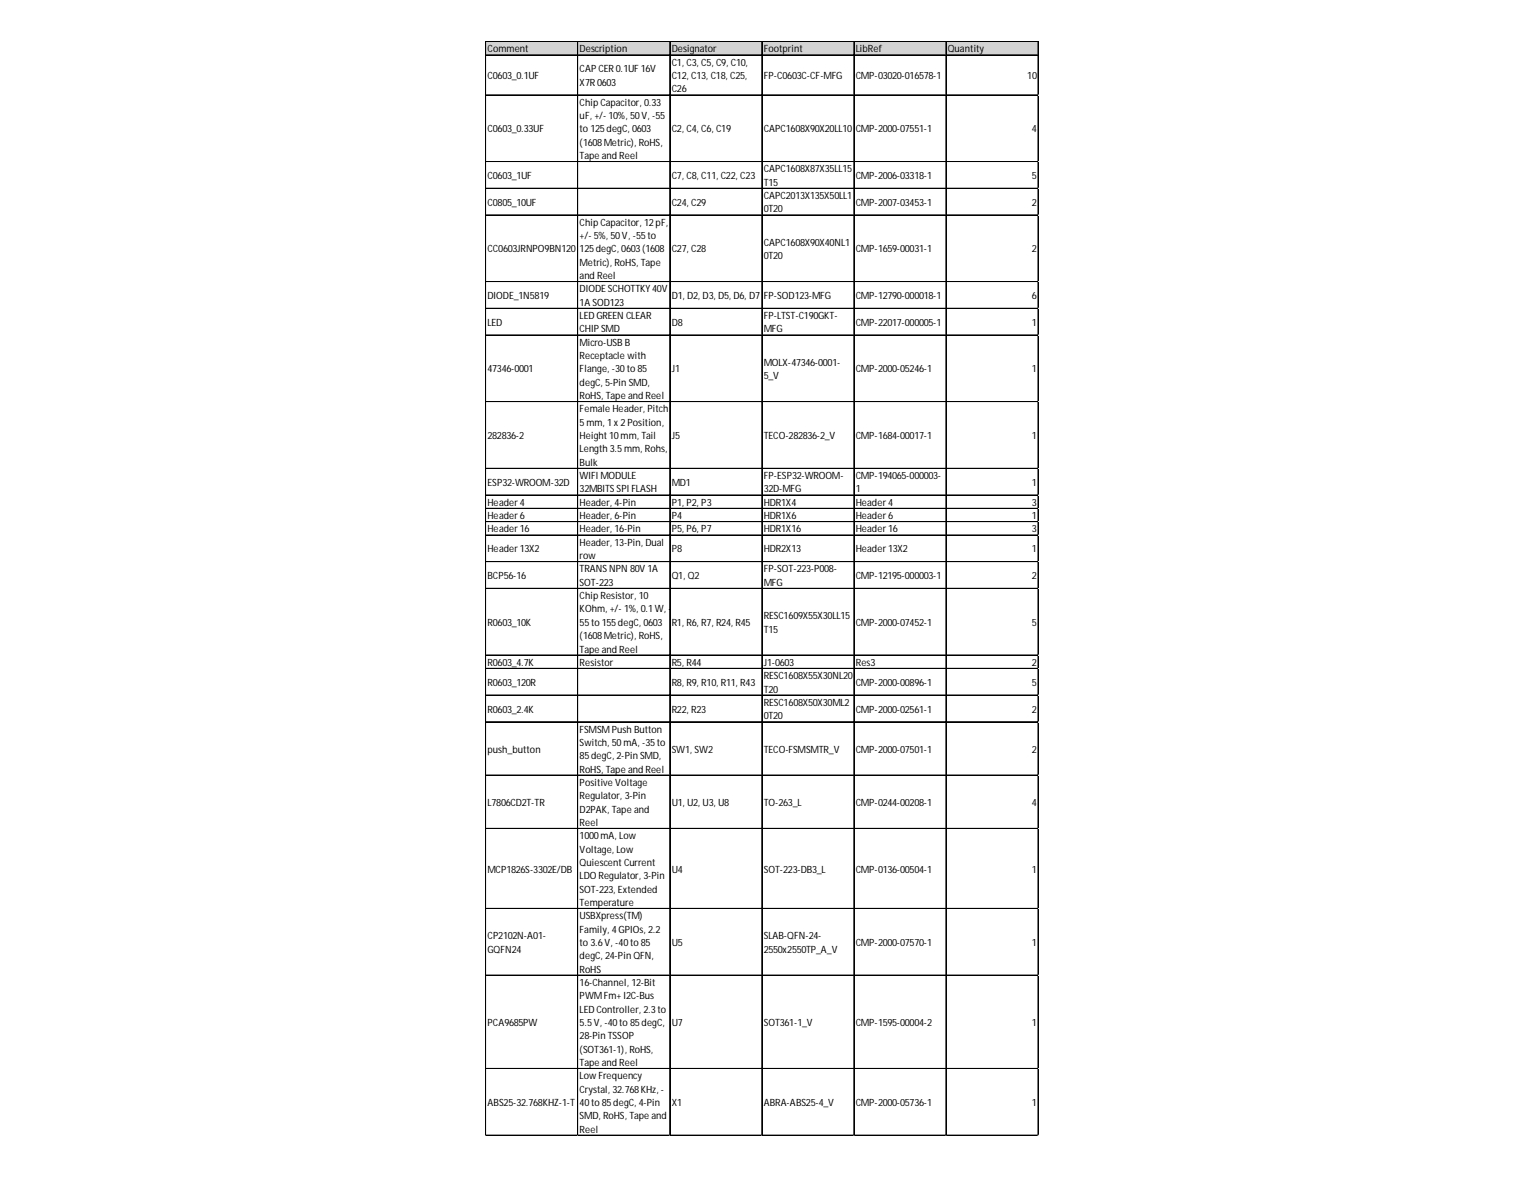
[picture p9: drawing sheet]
<svg xmlns="http://www.w3.org/2000/svg" width="279mm" height="216mm" viewBox="0 0 279 216" stroke-linecap="round" stroke-linejoin="round" font-family="sans-serif">
<defs><g id="words">
<g font-size="1.8">
<text x="89.3" y="9.6">Comment</text>
<text x="106.1" y="9.6">Description</text>
<text x="123" y="9.6">Designator</text>
<text x="139.8" y="9.6">Footprint</text>
<text x="156.7" y="9.6">LibRef</text>
<text x="173.6" y="9.6">Quantity</text>
<text x="89.3" y="14.5">C0603_0.1UF</text>
<text x="106.1" y="13.3">CAPCER0.1UF 16V</text>
<text x="106.1" y="15.7">X7R0603</text>
<text x="123" y="12">C1, C3, C5, C9, C10,</text>
<text x="123" y="14.5">C12, C13, C18, C25,</text>
<text x="123" y="16.9">C26</text>
<text x="139.8" y="14.5">FP-C0603C-CF-MFG</text>
<text x="156.7" y="14.5">CMP-03020-016578-1</text>
<text x="188.1" y="14.5">10</text>
<text x="106.1" y="19.4">Chip Capacitor, 0.33</text>
<text x="106.1" y="21.8">uF, +/- 10%, 50V, -55</text>
<text x="89.3" y="24.2">C0603_0.33UF</text>
<text x="106.1" y="24.2">to 125degC, 0603</text>
<text x="106.1" y="26.7">(1608Metric), RoHS,</text>
<text x="106.1" y="29.1">Tape and Reel</text>
<text x="123" y="24.2">C2, C4, C6, C19</text>
<text x="139.8" y="24.2">CAPC1608X90X20LL10</text>
<text x="156.7" y="24.2">CMP-2000-07551-1</text>
<text x="188.9" y="24.2">4</text>
<text x="89.3" y="32.8">C0603_1UF</text>
<text x="123" y="32.8">C7, C8, C11, C22, C23</text>
<text x="139.8" y="31.6">CAPC1608X87X35LL15</text>
<text x="139.8" y="34">T15</text>
<text x="156.7" y="32.8">CMP-2006-03318-1</text>
<text x="188.9" y="32.8">5</text>
<text x="89.3" y="37.7">C0805_10UF</text>
<text x="106.1" y="41.3">Chip Capacitor, 12pF,</text>
<text x="123" y="37.7">C24, C29</text>
<text x="139.8" y="36.5">CAPC2013X135X50LL1</text>
<text x="139.8" y="38.9">0T20</text>
<text x="156.7" y="37.7">CMP-2007-03453-1</text>
<text x="188.9" y="37.7">2</text>
<text x="89.3" y="46.2">CC0603JRNPO9BN120</text>
<text x="106.1" y="43.8">+/- 5%, 50V, -55to</text>
<text x="106.1" y="46.2">125degC, 0603(1608</text>
<text x="123" y="46.2">C27, C28</text>
<text x="139.8" y="45">CAPC1608X90X40NL1</text>
<text x="139.8" y="47.4">0T20</text>
<text x="156.7" y="46.2">CMP-1659-00031-1</text>
<text x="188.9" y="46.2">2</text>
<text x="106.1" y="48.7">Metric), RoHS, Tape</text>
<text x="106.1" y="51.1">and Reel</text>
<text x="106.1" y="53.5">DIODESCHOTTKY40V</text>
<text x="89.3" y="54.8">DIODE_1N5819</text>
<text x="89.3" y="59.7">LED</text>
<text x="106.1" y="56">1A SOD123</text>
<text x="106.1" y="58.4">LED GREEN CLEAR</text>
<text x="123" y="54.8">D1, D2, D3, D5, D6, D7</text>
<text x="123" y="59.7">D8</text>
<text x="139.8" y="54.8">FP-SOD123-MFG</text>
<text x="139.8" y="58.4">FP-LTST-C190GKT-</text>
<text x="156.7" y="54.8">CMP-12790-000018-1</text>
<text x="156.7" y="59.7">CMP-22017-000005-1</text>
<text x="188.9" y="54.8">6</text>
<text x="188.9" y="59.7">1</text>
<text x="106.1" y="60.9">CHIPSMD</text>
<text x="106.1" y="63.3">Micro-USBB</text>
<text x="106.1" y="65.8">Receptacle with</text>
<text x="139.8" y="60.9">MFG</text>
<text x="89.3" y="68.2">47346-0001</text>
<text x="106.1" y="68.2">Flange, -30to 85</text>
<text x="106.1" y="70.6">degC, 5-Pin SMD,</text>
<text x="123" y="68.2">J1</text>
<text x="139.8" y="67">MOLX-47346-0001-</text>
<text x="139.8" y="69.4">5_V</text>
<text x="156.7" y="68.2">CMP-2000-05246-1</text>
<text x="188.9" y="68.2">1</text>
<text x="106.1" y="73.1">RoHS, Tape and Reel</text>
<text x="106.1" y="75.5">Female Header, Pitch</text>
<text x="106.1" y="78">5mm, 1x 2Position,</text>
<text x="89.3" y="80.4">282836-2</text>
<text x="106.1" y="80.4">Height10mm, Tail</text>
<text x="106.1" y="82.9">Length 3.5mm, Rohs,</text>
<text x="123" y="80.4">J5</text>
<text x="139.8" y="80.4">TECO-282836-2_V</text>
<text x="156.7" y="80.4">CMP-1684-00017-1</text>
<text x="188.9" y="80.4">1</text>
<text x="89.3" y="89">ESP32-WROOM-32D</text>
<text x="106.1" y="85.3">Bulk</text>
<text x="106.1" y="87.7">WIFI MODULE</text>
<text x="123" y="89">MD1</text>
<text x="139.8" y="87.7">FP-ESP32-WROOM-</text>
<text x="156.7" y="87.7">CMP-194065-000003-</text>
<text x="188.9" y="89">1</text>
<text x="89.3" y="92.6">Header4</text>
<text x="89.3" y="95.1">Header6</text>
<text x="106.1" y="90.2">32MBITSSPI FLASH</text>
<text x="106.1" y="92.6">Header, 4-Pin</text>
<text x="106.1" y="95.1">Header, 6-Pin</text>
<text x="123" y="92.6">P1, P2, P3</text>
<text x="123" y="95.1">P4</text>
<text x="139.8" y="90.2">32D-MFG</text>
<text x="139.8" y="92.6">HDR1X4</text>
<text x="139.8" y="95.1">HDR1X6</text>
<text x="156.7" y="90.2">1</text>
<text x="156.7" y="92.6">Header4</text>
<text x="156.7" y="95.1">Header6</text>
<text x="188.9" y="92.6">3</text>
<text x="188.9" y="95.1">1</text>
<text x="89.3" y="97.5">Header16</text>
<text x="89.3" y="101.2">Header13X2</text>
<text x="106.1" y="97.5">Header, 16-Pin</text>
<text x="106.1" y="100">Header, 13-Pin, Dual</text>
<text x="123" y="97.5">P5, P6, P7</text>
<text x="123" y="101.2">P8</text>
<text x="139.8" y="97.5">HDR1X16</text>
<text x="139.8" y="101.2">HDR2X13</text>
<text x="156.7" y="97.5">Header16</text>
<text x="156.7" y="101.2">Header13X2</text>
<text x="188.9" y="97.5">3</text>
<text x="188.9" y="101.2">1</text>
<text x="89.3" y="106.1">BCP56-16</text>
<text x="106.1" y="102.4">row</text>
<text x="106.1" y="104.8">TRANSNPN 80V 1A</text>
<text x="106.1" y="107.3">SOT-223</text>
<text x="123" y="106.1">Q1, Q2</text>
<text x="139.8" y="104.8">FP-SOT-223-P008-</text>
<text x="139.8" y="107.3">MFG</text>
<text x="156.7" y="106.1">CMP-12195-000003-1</text>
<text x="188.9" y="106.1">2</text>
<text x="106.1" y="109.7">Chip Resistor, 10</text>
<text x="106.1" y="112.2">KOhm, +/- 1%, 0.1W, -</text>
<text x="139.8" y="113.4">RESC1609X55X30LL15</text>
<text x="89.3" y="114.6">R0603_10K</text>
<text x="106.1" y="114.6">55to 155degC, 0603</text>
<text x="106.1" y="117">(1608Metric), RoHS,</text>
<text x="106.1" y="119.5">Tape and Reel</text>
<text x="123" y="114.6">R1, R6, R7, R24, R45</text>
<text x="139.8" y="115.8">T15</text>
<text x="156.7" y="114.6">CMP-2000-07452-1</text>
<text x="188.9" y="114.6">5</text>
<text x="89.3" y="121.9">R0603_4.7K</text>
<text x="89.3" y="125.6">R0603_120R</text>
<text x="106.1" y="121.9">Resistor</text>
<text x="123" y="121.9">R5, R44</text>
<text x="123" y="125.6">R8, R9, R10, R11, R43</text>
<text x="139.8" y="121.9">J1-0603</text>
<text x="139.8" y="124.4">RESC1608X55X30NL20</text>
<text x="156.7" y="121.9">Res3</text>
<text x="156.7" y="125.6">CMP-2000-00896-1</text>
<text x="188.9" y="121.9">2</text>
<text x="188.9" y="125.6">5</text>
<text x="89.3" y="130.5">R0603_2.4K</text>
<text x="123" y="130.5">R22, R23</text>
<text x="139.8" y="126.8">T20</text>
<text x="139.8" y="129.3">RESC1608X50X30ML2</text>
<text x="139.8" y="131.7">0T20</text>
<text x="156.7" y="130.5">CMP-2000-02561-1</text>
<text x="188.9" y="130.5">2</text>
<text x="89.3" y="137.8">push_button</text>
<text x="106.1" y="134.1">FSMSMPush Button</text>
<text x="106.1" y="136.6">Switch, 50mA, -35to</text>
<text x="123" y="137.8">SW1, SW2</text>
<text x="139.8" y="137.8">TECO-FSMSMTR_V</text>
<text x="156.7" y="137.8">CMP-2000-07501-1</text>
<text x="188.9" y="137.8">2</text>
<text x="106.1" y="139">85degC, 2-Pin SMD,</text>
<text x="106.1" y="141.5">RoHS, Tape and Reel</text>
<text x="106.1" y="143.9">Positive Voltage</text>
<text x="89.3" y="147.6">L7806CD2T-TR</text>
<text x="106.1" y="146.4">Regulator, 3-Pin</text>
<text x="106.1" y="148.8">D2PAK, Tape and</text>
<text x="123" y="147.6">U1, U2, U3, U8</text>
<text x="139.8" y="147.6">TO-263_L</text>
<text x="156.7" y="147.6">CMP-0244-00208-1</text>
<text x="188.9" y="147.6">4</text>
<text x="106.1" y="151.2">Reel</text>
<text x="106.1" y="153.7">1000mA, Low</text>
<text x="89.3" y="159.8">MCP1826S-3302E/DB</text>
<text x="106.1" y="156.1">Voltage, Low</text>
<text x="106.1" y="158.6">QuiescentCurrent</text>
<text x="106.1" y="161">LDO Regulator, 3-Pin</text>
<text x="123" y="159.8">U4</text>
<text x="139.8" y="159.8">SOT-223-DB3_L</text>
<text x="156.7" y="159.8">CMP-0136-00504-1</text>
<text x="188.9" y="159.8">1</text>
<text x="106.1" y="163.4">SOT-223, Extended</text>
<text x="106.1" y="165.9">Temperature</text>
<text x="89.3" y="172">CP2102N-A01-</text>
<text x="106.1" y="168.3">USBXpress(TM)</text>
<text x="106.1" y="170.8">Family, 4GPIOs, 2.2</text>
<text x="106.1" y="173.2">to 3.6V, -40to 85</text>
<text x="123" y="173.2">U5</text>
<text x="139.8" y="172">SLAB-QFN-24-</text>
<text x="156.7" y="173.2">CMP-2000-07570-1</text>
<text x="188.9" y="173.2">1</text>
<text x="89.3" y="174.4">GQFN24</text>
<text x="106.1" y="175.7">degC, 24-Pin QFN,</text>
<text x="106.1" y="178.1">RoHS</text>
<text x="139.8" y="174.4">2550x2550TP_A_V</text>
<text x="106.1" y="180.5">16-Channel, 12-Bit</text>
<text x="106.1" y="183">PWMFm+I2C-Bus</text>
<text x="106.1" y="185.4">LED Controller, 2.3to</text>
<text x="89.3" y="187.9">PCA9685PW</text>
<text x="106.1" y="187.9">5.5V, -40to 85degC,</text>
<text x="106.1" y="190.3">28-Pin TSSOP</text>
<text x="123" y="187.9">U7</text>
<text x="139.8" y="187.9">SOT361-1_V</text>
<text x="156.7" y="187.9">CMP-1595-00004-2</text>
<text x="188.9" y="187.9">1</text>
<text x="106.1" y="192.8">(SOT361-1), RoHS,</text>
<text x="106.1" y="195.2">Tape and Reel</text>
<text x="106.1" y="197.6">LowFrequency</text>
<text x="89.3" y="202.5">ABS25-32.768KHZ-1-T</text>
<text x="106.1" y="200.1">Crystal, 32.768KHz, -</text>
<text x="106.1" y="202.5">40to 85degC, 4-Pin</text>
<text x="123" y="202.5">X1</text>
<text x="139.8" y="202.5">ABRA-ABS25-4_V</text>
<text x="156.7" y="202.5">CMP-2000-05736-1</text>
<text x="188.9" y="202.5">1</text>
<text x="106.1" y="205">SMD, RoHS, Tape and</text>
<text x="106.1" y="207.4">Reel</text>
</g>
</g></defs>
<path d="M89 7.7h101.2v2.5h-101.2z" fill="#d3d3d3"/>
<g fill="none" stroke="#000" stroke-width=".18">
<path d="M88.9 7.6v200.3M89 7.6v200.3M89 7.6h101.2M89 7.7h101.2M89 10h101.2M89 10.1h101.2M89 17.4h101.2M105.8 7.7v200.2M122.6 7.7v200.2M122.7 7.7v200.2M139.5 7.7v200.2M156.3 7.7v200.2"/>
<path d="M156.4 7.7v200.2M173.2 7.7v200.2M190 7.7v200.2M190.1 7.7v200.2M89 29.6h101.2M89 34.5h101.2M89 39.3h101.2M89 39.4h101.2M89 51.6h101.2M89 56.4h101.2M89 56.5h101.2M89 61.3h101.2"/>
<path d="M89 61.4h101.2M89 73.5h101.2M89 73.6h101.2M89 85.8h101.2M89 90.6h101.2M89 90.7h101.2M89 93.1h101.2M89 95.5h101.2M89 95.6h101.2M89 98h101.2M89 102.8h101.2M89 102.9h101.2"/>
<path d="M89 107.7h101.2M89 107.8h101.2M89 119.9h101.2M89 120h101.2M89 122.4h101.2M89 127.3h101.2M89 132.2h101.2M89 141.9h101.2M89 142h101.2M89 151.7h101.2M89 151.8h101.2M89 166.3h101.2"/>
<path d="M89 166.4h101.2M89 178.6h101.2M89 195.7h101.2M89 207.9h101.2"/>
</g>
<path d="M190.2 17.4h.1" fill="none" stroke="#d4d4d4" stroke-width=".18"/>
<path d="M190.2 17.4v.1z" fill="#d4d4d4"/>
<path d="M190.2 29.6h.1" fill="none" stroke="#d4d4d4" stroke-width=".18"/>
<path d="M190.2 29.6v.1z" fill="#d4d4d4"/>
<path d="M190.2 34.5h.1" fill="none" stroke="#d4d4d4" stroke-width=".18"/>
<path d="M190.2 34.5v.1z" fill="#d4d4d4"/>
<path d="M190.2 39.3h.1" fill="none" stroke="#d4d4d4" stroke-width=".18"/>
<path d="M190.2 39.3v.2z" fill="#d4d4d4"/>
<path d="M190.2 51.6h.1" fill="none" stroke="#d4d4d4" stroke-width=".18"/>
<path d="M190.2 51.6v.1z" fill="#d4d4d4"/>
<path d="M190.2 56.4h.1" fill="none" stroke="#d4d4d4" stroke-width=".18"/>
<path d="M190.2 56.4v.2z" fill="#d4d4d4"/>
<path d="M190.2 61.3h.1" fill="none" stroke="#d4d4d4" stroke-width=".18"/>
<path d="M190.2 61.3v.2z" fill="#d4d4d4"/>
<path d="M190.2 73.5h.1" fill="none" stroke="#d4d4d4" stroke-width=".18"/>
<path d="M190.2 73.5v.2z" fill="#d4d4d4"/>
<path d="M190.2 85.8h.1" fill="none" stroke="#d4d4d4" stroke-width=".18"/>
<path d="M190.2 85.8v.1z" fill="#d4d4d4"/>
<path d="M190.2 90.6h.1" fill="none" stroke="#d4d4d4" stroke-width=".18"/>
<path d="M190.2 90.6v.2z" fill="#d4d4d4"/>
<path d="M190.2 93.1h.1" fill="none" stroke="#d4d4d4" stroke-width=".18"/>
<path d="M190.2 93.1v.1z" fill="#d4d4d4"/>
<path d="M190.2 95.5h.1" fill="none" stroke="#d4d4d4" stroke-width=".18"/>
<path d="M190.2 95.5v.1z" fill="#d4d4d4"/>
<path d="M190.2 98h.1" fill="none" stroke="#d4d4d4" stroke-width=".18"/>
<path d="M190.2 98v.1z" fill="#d4d4d4"/>
<path d="M190.2 102.8h.1" fill="none" stroke="#d4d4d4" stroke-width=".18"/>
<path d="M190.2 102.8v.2z" fill="#d4d4d4"/>
<path d="M190.2 107.7h.1" fill="none" stroke="#d4d4d4" stroke-width=".18"/>
<path d="M190.2 107.7v.2z" fill="#d4d4d4"/>
<path d="M190.2 119.9h.1" fill="none" stroke="#d4d4d4" stroke-width=".18"/>
<path d="M190.2 119.9v.2z" fill="#d4d4d4"/>
<path d="M190.2 122.4h.1" fill="none" stroke="#d4d4d4" stroke-width=".18"/>
<path d="M190.2 122.4v.1z" fill="#d4d4d4"/>
<path d="M190.2 127.3h.1" fill="none" stroke="#d4d4d4" stroke-width=".18"/>
<path d="M190.2 127.3v.1z" fill="#d4d4d4"/>
<path d="M190.2 132.2h.1" fill="none" stroke="#d4d4d4" stroke-width=".18"/>
<path d="M190.2 132.2v.1z" fill="#d4d4d4"/>
<path d="M190.2 141.9h.1" fill="none" stroke="#d4d4d4" stroke-width=".18"/>
<path d="M190.2 141.9v.1z" fill="#d4d4d4"/>
<path d="M190.2 151.7h.1" fill="none" stroke="#d4d4d4" stroke-width=".18"/>
<path d="M190.2 151.7v.1z" fill="#d4d4d4"/>
<path d="M190.2 166.3h.1" fill="none" stroke="#d4d4d4" stroke-width=".18"/>
<path d="M190.2 166.3v.2z" fill="#d4d4d4"/>
<path d="M190.2 178.6h.1" fill="none" stroke="#d4d4d4" stroke-width=".18"/>
<path d="M190.2 178.6v.1z" fill="#d4d4d4"/>
<path d="M190.2 195.7h.1" fill="none" stroke="#d4d4d4" stroke-width=".18"/>
<path d="M190.2 195.7v.1z" fill="#d4d4d4"/>
<path d="M190.2 207.9h.1" fill="none" stroke="#d4d4d4" stroke-width=".18"/>
<use href="#words"/>
</svg>
